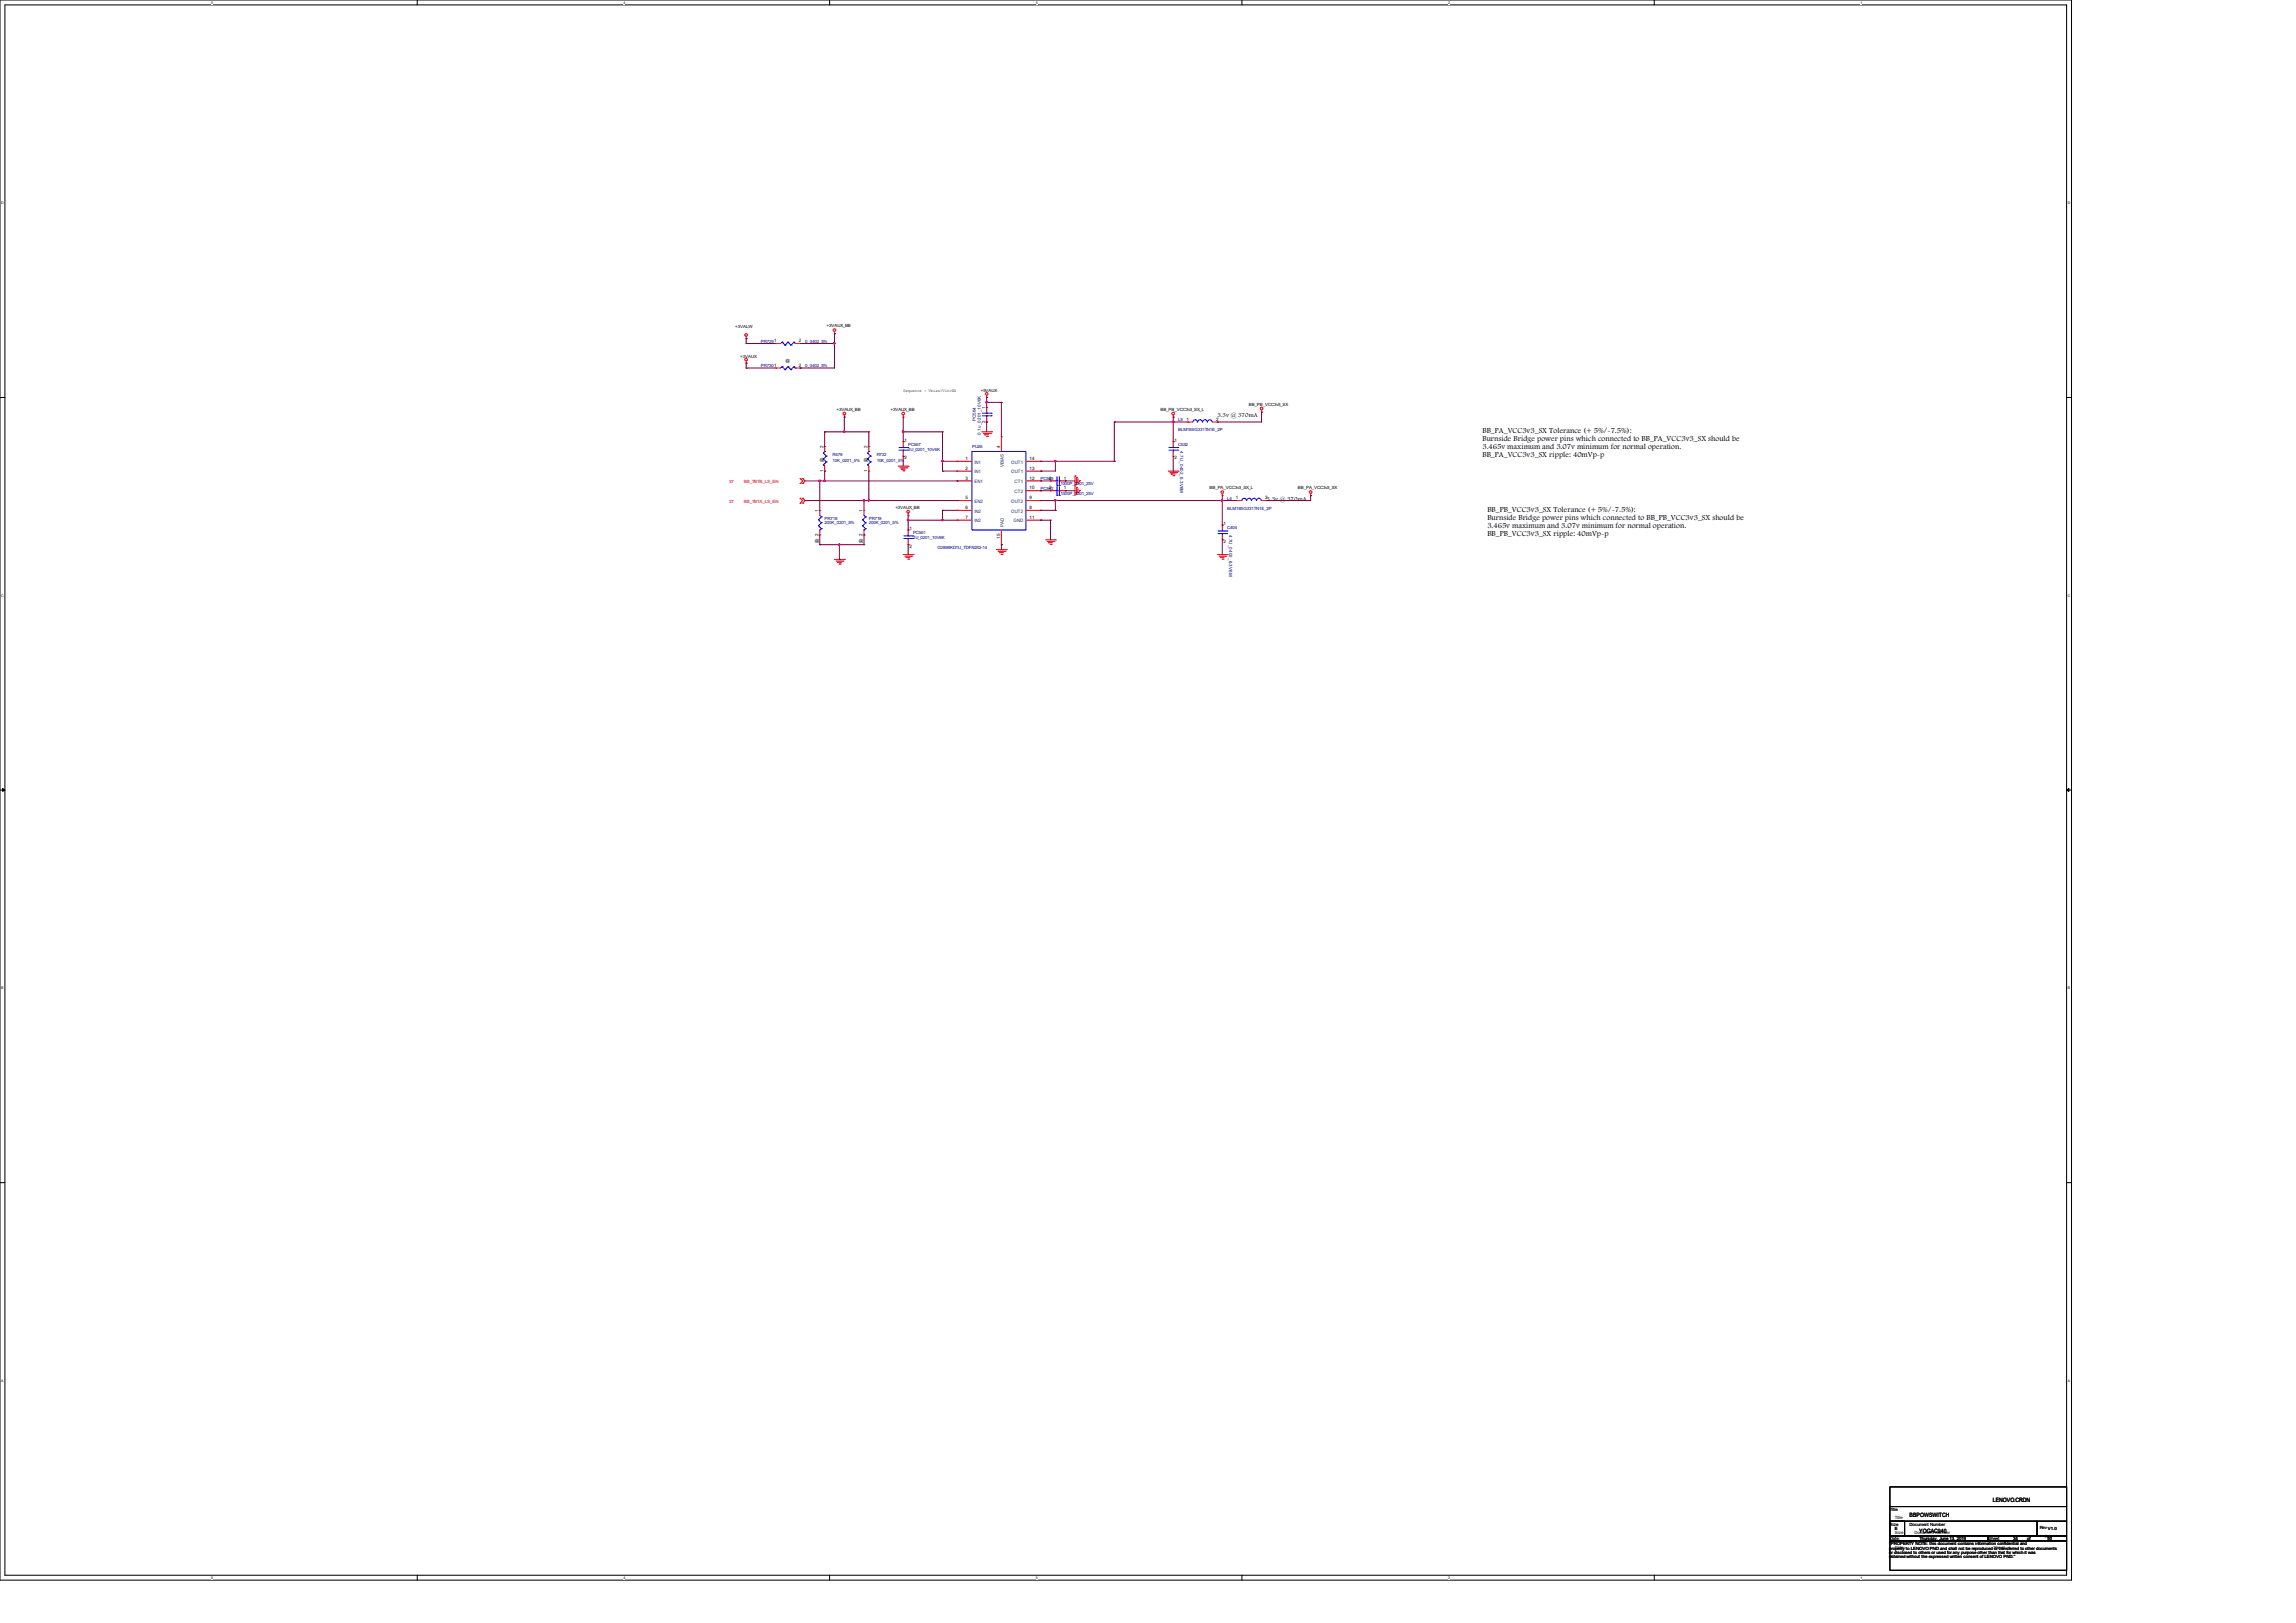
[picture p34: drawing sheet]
<svg xmlns="http://www.w3.org/2000/svg" width="297mm" height="210mm" viewBox="0 0 297 210" stroke-linecap="round" stroke-linejoin="round" font-family="sans-serif">
<defs><g id="words">
<g font-size="1">
<text x="191.8" y="56.1">BB_PA_VCC3v3_SX Tolerance (+ 5%/-7.5%):</text>
<text x="191.8" y="57.1">Burnside Bridge power pins which connected to BB_PA_VCC3v3_SX should be</text>
<text x="191.8" y="58.1">3.465v maximum and 3.07v minimum for normal operation.</text>
<text x="191.8" y="59.1">BB_PA_VCC3v3_SX ripple: 40mVp-p</text>
<text x="192.4" y="66.3">BB_PB_VCC3v3_SX Tolerance (+ 5%/-7.5%):</text>
<text x="192.4" y="67.3">Burnside Bridge power pins which connected to BB_PB_VCC3v3_SX should be</text>
<text x="192.4" y="68.3">3.465v maximum and 3.07v minimum for normal operation.</text>
<text x="192.4" y="69.3">BB_PB_VCC3v3_SX ripple: 40mVp-p</text>
</g>
<g font-size=".8">
<text x="157.5" y="54">3.3v @ 370mA</text>
<text x="163.8" y="64.8">3.3v @ 370mA</text>
<text x="247" y="196.3">BBPOWSWITCH</text>
<text x="257.8" y="194.4">LENOVO.CRDN</text>
<text x="248.3" y="198.3">YOGAC940</text>
</g>
<g font-size=".6">
<text x="95.1" y="42.5">+3VALW</text>
<text x="95.8" y="46.3">+3VAUX</text>
<text x="101.6" y="46.9">@</text>
<text x="103.3" y="47.5">2</text>
<text x="103.3" y="44.3">2</text>
<text x="106.9" y="42.3">+3VAUX_BB</text>
<text x="108.2" y="53.1">+3VAUX_BB</text>
<text x="115.2" y="53.1">+3VAUX_BB</text>
<text x="116.8" y="50.7">Sequence : Vbias&gt;Vin&gt;EN</text>
<text x="126.9" y="50.7">+5VAUX</text>
<text x="127.5" y="52.9" transform="rotate(-90 127.5 52.9)">1</text>
<text x="150.1" y="53.1">BB_PB_VCC3v3_SX_L</text>
<text x="161.5" y="52.5">BB_PB_VCC3v3_SX</text>
<text x="106" y="59.6">@</text>
<text x="106.5" y="58" transform="rotate(-90 106.5 58)">2</text>
<text x="111.7" y="59.6">@</text>
<text x="112.2" y="58" transform="rotate(-90 112.2 58)">2</text>
<text x="117" y="57.2">1</text>
<text x="117" y="59.4">2</text>
<text x="124.9" y="59.5">1</text>
<text x="127.5" y="54.8" transform="rotate(-90 127.5 54.8)">2</text>
<text x="129.4" y="57.9" transform="rotate(-90 129.4 57.9)">4</text>
<text x="133.2" y="59.5">14</text>
<text x="151.9" y="57.2">1</text>
<text x="151.9" y="59.4">2</text>
<text x="153.5" y="54.4">1</text>
<text x="157.3" y="54.4">2</text>
<text x="106.5" y="61.1" transform="rotate(-90 106.5 61.1)">1</text>
<text x="112.2" y="61.1" transform="rotate(-90 112.2 61.1)">1</text>
<text x="115.8" y="65.8">+3VAUX_BB</text>
<text x="124.9" y="65.9">6</text>
<text x="124.9" y="60.8">2</text>
<text x="124.9" y="62.1">3</text>
<text x="124.9" y="64.6">5</text>
<text x="133.2" y="62.1">12</text>
<text x="133.2" y="63.3">10</text>
<text x="133.2" y="60.8">13</text>
<text x="133.2" y="65.9">8</text>
<text x="133.2" y="64.6">9</text>
<text x="135.7" y="62.1">2</text>
<text x="135.7" y="63.3">2</text>
<text x="137.6" y="62.1">1</text>
<text x="137.6" y="63.3">1</text>
<text x="156.5" y="63.3">BB_PA_VCC3v3_SX_L</text>
<text x="159.8" y="64.6">1</text>
<text x="163.7" y="64.6">2</text>
<text x="167.9" y="63.3">BB_PA_VCC3v3_SX</text>
<text x="105.4" y="70.1">@</text>
<text x="105.9" y="69.4" transform="rotate(-90 105.9 69.4)">2</text>
<text x="105.9" y="66.2" transform="rotate(-90 105.9 66.2)">1</text>
<text x="111.1" y="70.1">@</text>
<text x="111.6" y="69.4" transform="rotate(-90 111.6 69.4)">2</text>
<text x="111.6" y="66.2" transform="rotate(-90 111.6 66.2)">1</text>
<text x="117.6" y="68.6">1</text>
<text x="117.6" y="70.9">2</text>
<text x="124.9" y="67.1">7</text>
<text x="129.4" y="69.7" transform="rotate(-90 129.4 69.7)">15</text>
<text x="133.2" y="67.1">11</text>
<text x="158.3" y="68">1</text>
<text x="158.3" y="70.2">2</text>
<text x="244.5" y="195.5">Title</text>
<text x="244.5" y="197.4">Size</text>
<text x="245.1" y="196.6">Title</text>
<text x="247" y="197.4">Document Number</text>
<text x="263.9" y="197.9">Rev</text>
<text x="244.4" y="200">&quot;PROPERTY NOTE: this document contains information confidential and</text>
<text x="244.4" y="200.5">property to LENOVO PND and shall not be reproduced or transferred to other documents</text>
<text x="244.4" y="201.1">or disclosed to others or used for any purpose other than that for which it was</text>
<text x="244.4" y="201.6">obtained without the expressed written consent of LENOVO PND.&quot;</text>
<text x="244.5" y="199.3">Date:</text>
<text x="245.1" y="198">E</text>
<text x="245.1" y="198.5">Size</text>
<text x="245.1" y="200.4">Date:</text>
<text x="247.7" y="198.5">Document Number</text>
<text x="248.3" y="199.3">Thursday, June 13, 2019</text>
<text x="257.2" y="199.3">Sheet</text>
<text x="257.9" y="200.4">Sheet</text>
<text x="260.4" y="199.3">34</text>
<text x="262.2" y="199.3">of</text>
<text x="264.5" y="199">Rev</text>
<text x="264.9" y="199.3">50</text>
<text x="264.9" y="198">V1.0</text>
</g>
<g font-size=".6" fill="#000080">
<text x="98.4" y="47.5">PR7301</text>
<text x="98.4" y="44.4">PR7291</text>
<text x="104.2" y="47.5">0_0402_5%</text>
<text x="104.2" y="44.4">0_0402_5%</text>
<text x="107.7" y="59">R479</text>
<text x="107.7" y="59.7">10K_0201_5%</text>
<text x="113.4" y="59">R732</text>
<text x="113.4" y="59.7">10K_0201_5%</text>
<text x="117.5" y="57.7">PC567</text>
<text x="117.5" y="58.3">1U_0201_10V6K</text>
<text x="125.7" y="57.9">PU26</text>
<text x="126.2" y="54.5" transform="rotate(-90 126.2 54.5)">PC564</text>
<text x="126.9" y="56.2" transform="rotate(-90 126.9 56.2)">0.1u_0201_10V6K</text>
<text x="152.4" y="54.5">L5</text>
<text x="152.4" y="55.8">BLM18SG331TN1E_2P</text>
<text x="152.4" y="57.7">C532</text>
<text x="152.7" y="58.4" transform="rotate(90 152.7 58.4)">4.7U_0402_6.3V6M</text>
<text x="134.6" y="62.1">PC565</text>
<text x="134.6" y="63.4">PC562</text>
<text x="137.2" y="62.8">1000P_0201_25V</text>
<text x="137.2" y="64.1">1000P_0201_25V</text>
<text x="158.7" y="64.7">L4</text>
<text x="158.7" y="66">BLM18SG331TN1E_2P</text>
<text x="106.7" y="67.2">PR718</text>
<text x="106.7" y="67.9">200K_0201_5%</text>
<text x="112.4" y="67.2">PR719</text>
<text x="112.4" y="67.9">200K_0201_5%</text>
<text x="118.1" y="69.1">PC561</text>
<text x="118.1" y="69.8">1U_0201_10V6K</text>
<text x="121.3" y="71">G2898KD1U_TDFN2X3-14</text>
<text x="158.7" y="68.5">C404</text>
<text x="159" y="69.2" transform="rotate(90 159 69.2)">4.7U_0402_6.3V6M</text>
</g>
<g font-size=".6" fill="#004080">
<text x="126.1" y="60">IN1</text>
<text x="130.8" y="60">OUT1</text>
<text x="126.1" y="61.3">IN1</text>
<text x="126.1" y="62.5">EN1</text>
<text x="126.1" y="65.1">EN2</text>
<text x="129.8" y="60.5" transform="rotate(-90 129.8 60.5)">VBIAS</text>
<text x="130.8" y="61.3">OUT1</text>
<text x="130.8" y="65.1">OUT2</text>
<text x="131.2" y="62.5">CT1</text>
<text x="131.2" y="63.8">CT2</text>
<text x="126.1" y="66.3">IN2</text>
<text x="126.1" y="67.6">IN2</text>
<text x="129.8" y="68.2" transform="rotate(-90 129.8 68.2)">PAD</text>
<text x="130.8" y="66.3">OUT2</text>
<text x="131.1" y="67.6">GND</text>
</g>
<g font-size=".6" fill="#f00">
<text x="94.3" y="65.1">37</text>
<text x="94.3" y="62.5">37</text>
<text x="96.2" y="65.1">BB_TBTA_LS_EN</text>
<text x="96.2" y="62.5">BB_TBTB_LS_EN</text>
</g>
<g font-size=".5">
<text x="27.3" y=".5">5</text>
<text x="80.6" y=".5">4</text>
<text x="134" y=".5">3</text>
<text x="187.3" y=".5">2</text>
<text x="240.7" y=".5">1</text>
<text x=".2" y="26.4">D</text>
<text x="267.5" y="26.4">D</text>
<text x=".2" y="77.2">C</text>
<text x="267.5" y="77.2">C</text>
<text x=".2" y="128">B</text>
<text x="267.5" y="128">B</text>
<text x=".2" y="178.8">A</text>
<text x="267.5" y="178.8">A</text>
<text x="27.3" y="204.3">5</text>
<text x="80.6" y="204.3">4</text>
<text x="134" y="204.3">3</text>
<text x="187.3" y="204.3">2</text>
<text x="240.7" y="204.3">1</text>
</g>
</g></defs>
<path d="M0 0h268v204.5h-268zM.6 .6h266.7v203.2h-266.7z" fill="none" stroke="#000" stroke-width=".13"/>
<g fill="#fff">
<path d="M27.3 .1h.2v.5h-.2z"/>
<path d="M27.3 203.9h.2v.5h-.2z"/>
</g>
<path d="M54 0v.6M54 203.8v.7" fill="none" stroke="#000" stroke-width=".13"/>
<g fill="#fff">
<path d="M80.6 .1h.3v.5h-.3z"/>
<path d="M80.6 203.9h.3v.5h-.3z"/>
</g>
<path d="M107.3 0v.6M107.3 203.8v.7" fill="none" stroke="#000" stroke-width=".13"/>
<g fill="#fff">
<path d="M134 .1h.2v.5h-.2z"/>
<path d="M134 203.9h.2v.5h-.2z"/>
</g>
<path d="M160.7 0v.6M160.7 203.8v.7" fill="none" stroke="#000" stroke-width=".13"/>
<g fill="#fff">
<path d="M187.3 .1h.2v.5h-.2z"/>
<path d="M187.3 203.9h.2v.5h-.2z"/>
</g>
<path d="M214 0v.6M214 203.8v.7" fill="none" stroke="#000" stroke-width=".13"/>
<g fill="#fff">
<path d="M240.7 .1h.2v.5h-.2z"/>
<path d="M240.7 203.9h.2v.5h-.2z"/>
<path d="M.2 26h.3v.5h-.3z"/>
<path d="M267.5 26h.3v.5h-.3z"/>
<path d="M.2 76.8h.3v.5h-.3z"/>
<path d="M267.5 76.8h.3v.5h-.3z"/>
</g>
<path d="M0 51.4h.6M267.3 51.4h.7" fill="none" stroke="#000" stroke-width=".13"/>
<g fill="#fff">
<path d="M.2 127.6h.2v.5h-.2z"/>
<path d="M267.5 127.6h.3v.5h-.3z"/>
</g>
<path d="M0 102.2h.6M267.3 102.2h.7" fill="none" stroke="#000" stroke-width=".13"/>
<path d="M.3 102l.3 .2-.3 .2zM267.3 102.2l.3-.2v.4z" fill="#000" stroke="#000" stroke-width=".13"/>
<g fill="#fff">
<path d="M.2 178.4h.3v.5h-.3z"/>
<path d="M267.5 178.4h.3v.5h-.3z"/>
</g>
<path d="M0 153h.6M267.3 153h.7M244.5 196.8h19v2h-19zM244.5 198.8h12.7v.6h-12.7zM244.5 196.8h1.9v2h-1.9zM244.5 192.4h22.8v2.5h-22.8zM244.5 194.9h22.8v1.9h-22.8zM244.5 199.4h22.8v3.8h-22.8zM257.2 198.8h10.1v.6h-10.1zM263.5 196.8h3.8v2h-3.8z" fill="none" stroke="#000" stroke-width=".13"/>
<g fill="none" stroke="#f00" stroke-width=".13">
<path d="M96.5 43.8h.1M96.5 47h.1M96.5 43.6v.2M96.5 46.7v.3M100.3 47.6h.7M100.3 44.4h.7M100.3 47.6h.1M100.3 44.4h.1M102.9 47.6h.6M102.9 44.4h.6M103.5 47.6h.1M103.5 44.4h.1"/>
<path d="M106.7 57.8h.1M106.7 57.8v.6M107.9 43.2h.1M107.9 42.9v.3M109.2 54h.1M109.2 53.7v.3M112.4 57.8h.1M112.4 57.8v.6M116.8 54h.1M116.8 57.1h.1M116.8 59.1h.1M116.8 53.7v.3"/>
<path d="M116.8 57.1v.7M116.8 58.4v.7M123.8 59.7h.1M123.8 59.7h1.9M127 55.9h1.3M127.2 56.1h.9M127.4 56.3h.5M127.4 56.3h.1M127.6 56.5h.1M127.6 51.4h.1M127.6 52.7h.1M127.6 54.6h.1"/>
<path d="M127.6 51.2v.2M127.6 52.7v.6M127.6 54v.6M127.7 56.5h.1M128.1 56.1h.1M128.3 55.9h.1M129.5 56.5h.1M129.5 56.5v1.9M132.7 59.7h1.9M134.6 59.7h.1M151.8 54h.1M151.8 57.1h.1"/>
<path d="M151.8 59.1h.1M151.8 53.7v.3M151.8 57.1v.7M151.8 58.4v.7M153.7 54.6h.1M153.7 54.6h.6M156.8 54.6h.7M157.5 54.6h.1M163.2 53.3h.1M163.2 53.1v.2M103.5 64.5l.3 .3-.3 .3M103.5 61.9l.3 .3-.3 .4"/>
<path d="M103.5 64.5h.1M103.5 65.1h.1M103.5 61.9h.1M103.5 62.6h.1M103.8 64.5l.3 .3-.3 .3M103.8 61.9l.3 .3-.3 .4M103.8 64.5h.1M103.8 65.1h.1M103.8 61.9h.1M103.8 62.6h.1M106 66h.1M106 69.2h.1"/>
<path d="M106 66v.7M106 68.6v.6M106.7 61h.1M106.7 60.3v.7M107.9 72.4h1.3M108.2 72.6h.9M108.3 72.8h.5M108.3 72.8h.1M108.5 73h.2M108.7 73h.1M109.1 72.6h.1M109.2 72.4h.1"/>
<path d="M111.8 66h.1M111.8 69.2h.1M111.8 66v.7M111.8 68.6v.6M112.4 61h.1M112.4 60.3v.7M116.2 60.3h1.3M116.4 60.5h.9M116.6 60.7h.5M116.6 60.7h.1M116.8 60.9h.1M116.8 71.8h1.3"/>
<path d="M116.9 60.9h.1M117.1 72h.8M117.2 72.1h.1M117.2 72.1h.5M117.3 60.5h.1M117.4 72.3h.2M117.5 60.3h.1M117.5 66.7h.1M117.5 68.6h.1M117.5 70.5h.1M117.5 66.4v.3M117.5 68.6v.6"/>
<path d="M117.5 69.8v.7M117.6 72.3h.1M117.9 72h.1M118.1 71.8h.1M123.8 66h.1M123.8 61h.1M123.8 62.2h.1M123.8 64.8h.1M123.8 67.3h.1M123.8 61h1.9M123.8 64.8h1.9M123.8 62.2h1.9"/>
<path d="M123.8 66h1.9M123.8 67.3h1.9M128.9 71.1h1.3M129.1 71.3h.9M129.3 71.5h.5M129.3 71.5h.1M129.5 71.7h.1M129.5 70.5h.1M129.5 68.6v1.9M129.6 71.7h.1M130 71.3h.1M130.2 71.1h.1"/>
<path d="M132.7 61h1.9M132.7 64.8h1.9M132.7 62.2h1.9M132.7 63.5h1.9M132.7 66h1.9M132.7 67.3h1.9M134.6 61h.1M134.6 62.2h.1M134.6 63.5h.1M134.6 66h.1M134.6 64.8h.1M134.6 67.3h.1"/>
<path d="M135.3 69.8h1.2M135.5 70.1h.9M135.6 70.2h.5M135.6 70.2h.1M135.8 70.4h.2M135.9 62.2h.1M135.9 63.5h.1M135.9 62.2h.6M135.9 63.5h.6M136 70.4h.1M136.4 70.1h.1M136.5 69.8h.1"/>
<path d="M137.2 62.2h.6M137.2 63.5h.6M137.8 62.2h.1M137.8 63.5h.1M139.1 61.6h.1M139.1 62.9h.1M139.1 61.6v2.5M139.3 61.8h.1M139.3 63.1h.1M139.3 61.8v.9M139.3 63.1v.9M139.4 62.5h.1"/>
<path d="M139.4 63.8h.1M139.4 62v.5M139.4 63.2v.6M139.7 62.2h.1M139.7 63.5h.1M139.7 62.2v.1M139.7 63.5v.1M151.1 61h1.3M151.3 61.2h.9M151.5 61.3h.5M151.5 61.3h.1M151.7 61.6h.1"/>
<path d="M151.8 61.6h.1M152.2 61.2h.1M152.4 61h.1M157.5 71.8h1.3M157.7 72h.9M157.9 72.1h.5M157.9 72.1h.1M158.1 72.3h.1M158.1 64.1h.1M158.1 67.9h.1M158.1 69.8h.1M158.1 63.9v.2"/>
<path d="M158.1 67.9v.7M158.1 69.2v.7M158.2 72.3h.1M158.6 72h.1M158.7 71.8h.1M160 64.8h.1M160 64.8h.7M163.2 64.8h.6M163.8 64.8h.1M169.5 64.1h.1M169.5 63.9v.2"/>
<circle cx="96.5" cy="43.3" r=".17"/>
<circle cx="96.5" cy="46.5" r=".17"/>
<circle cx="107.9" cy="42.7" r=".17"/>
<circle cx="109.2" cy="53.5" r=".17"/>
<circle cx="116.8" cy="53.5" r=".17"/>
<circle cx="127.6" cy="51" r=".17"/>
<circle cx="151.8" cy="53.5" r=".17"/>
<circle cx="163.2" cy="52.9" r=".17"/>
<circle cx="117.5" cy="66.2" r=".17"/>
<circle cx="158.1" cy="63.7" r=".17"/>
<circle cx="169.5" cy="63.7" r=".17"/>
</g>
<g fill="none" stroke="#00f" stroke-width=".13">
<path d="M101.2 47.5h.1M101.2 44.3h.1M101.2 47.5l.4 .3M101.2 44.3l.4 .4M101.2 47.5l-.2 .1M101.2 44.3l-.2 .1M101.6 47.8h.1M101.6 44.7h.1M101.9 47.5h.1M101.9 44.3h.1M101.9 47.5l.4 .3M101.9 44.3l.4 .4"/>
<path d="M101.9 47.5l-.3 .3M101.9 44.3l-.3 .4M102.3 47.8h.1M102.3 44.7h.1M102.7 47.5h.1M102.7 44.3h.1M102.7 47.5l.2 .1M102.7 44.3l.2 .2M102.7 47.5l-.4 .3M102.7 44.3l-.4 .4M102.9 47.6h.1M102.9 44.4h.1"/>
<path d="M106.5 59.4h.1M106.5 58.6h.1M106.5 59.4l.4 .4M106.5 58.6l.4 .4M106.7 58.4l-.2 .2M106.7 58.4h.1M106.9 59.8l-.4 .4M106.9 59l-.4 .4M106.9 59.8h.1M106.9 59h.1M112.2 59.4h.1M112.2 58.6h.1"/>
<path d="M112.2 59.4l.4 .4M112.2 58.6l.4 .4M112.4 58.4h.1M112.4 58.4l-.2 .2M112.6 59.8l-.4 .4M112.6 59l-.4 .4M112.6 59.8h.1M112.6 59h.1M116.3 58.3h1.1M116.3 57.9h1.1M116.8 57.9h.1M116.8 58.3h.1"/>
<path d="M116.8 57.8v.1M116.8 58.3v.1M117.4 58.3h.1M117.4 57.9h.1M125.7 58.4h7v10.2h-7zM127.1 53.8h1.1M127.1 53.5h1.1M127.6 53.5h.1M127.6 53.8h.1M127.6 53.3v.2M127.6 53.8v.2M128.2 53.8h.1"/>
<path d="M128.2 53.5h.1M151.2 58.3h1.2M151.2 57.9h1.2M151.8 57.9h.1M151.8 58.3h.1M151.8 57.8v.1M151.8 58.3v.1M152.4 58.3h.1M152.4 57.9h.1M154.9 54.6a.3 .3 0 0 0-.3-.3 .3 .3 0 0 0-.3 .3M155.5 54.6a.3 .3 0 0 0-.3-.3 .3 .3 0 0 0-.3 .3M156.2 54.6a.3 .3 0 0 0-.3-.3 .3 .3 0 0 0-.3 .3"/>
<path d="M156.8 54.6a.3 .3 0 0 0-.3-.3 .3 .3 0 0 0-.3 .3M105.9 67.3h.1M105.9 68h.1M105.9 67.3l.4 .3M105.9 68l.4 .4M106 68.6h.1M106 66.7l.3 .2M106.3 66.9h.1M106.3 67.6h.1M106.3 68.4h.1M106.3 66.9l-.4 .4M106.3 67.6l-.4 .4"/>
<path d="M106.3 68.4l-.3 .2M106.5 60.2h.1M106.5 60.2l.2 .1M111.6 67.3h.1M111.6 68h.1M111.6 67.3l.4 .3M111.6 68l.4 .4M111.8 68.6h.1M111.8 66.7l.2 .2M112 66.9h.1M112 67.6h.1M112 68.4h.1"/>
<path d="M112 66.9l-.4 .4M112 67.6l-.4 .4M112 68.4l-.2 .2M112.2 60.2l.2 .1M112.2 60.2h.1M116.9 69.7h1.2M116.9 69.3h1.2M117.5 69.3h.1M117.5 69.7h.1M117.5 69.2v.1M117.5 69.7v.1M118.1 69.7h.1"/>
<path d="M118.1 69.3h.1M136.5 62.2h.2M136.5 63.5h.2M136.7 62.8h.1M136.7 62.2h.1M136.7 64.1h.1M136.7 63.5h.1M136.7 61.7v1.1M136.7 62.9v1.2M137 62.2h.1M137 62.8h.1M137 63.5h.1"/>
<path d="M137 64.1h.1M137 61.7v1.1M137 62.9v1.2M137 62.2h.2M137 63.5h.2M157.6 69h1.1M157.6 68.7h1.1M158.1 68.7h.1M158.1 69h.1M158.1 68.6v.1M158.1 69v.2M158.7 69h.1"/>
<path d="M158.7 68.7h.1M161.2 64.8a.3 .3 0 0 0-.2-.3 .3 .3 0 0 0-.3 .3M161.9 64.8a.3 .3 0 0 0-.3-.3 .3 .3 0 0 0-.3 .3M162.5 64.8a.3 .3 0 0 0-.3-.3 .3 .3 0 0 0-.3 .3M163.2 64.8a.3 .3 0 0 0-.3-.3 .3 .3 0 0 0-.3 .3"/>
</g>
<g fill="none" stroke="#800040" stroke-width=".13">
<path d="M96.5 44.4h.1M96.5 43.8h.1M96.5 47h.1M96.5 47.6h.1M96.5 43.8v.6M96.5 47v.6M96.5 44.4h3.8M96.5 47.6h3.8M103.5 44.4h4.4M103.5 44.4h.1M103.5 47.6h.1M106.7 55.9h5.7"/>
<path d="M106.7 55.9h.1M106.7 55.9v1.9M107.9 43.2h.1M107.9 44.4h.1M107.9 43.2v4.4h-4.4M109.2 55.9h.1M109.2 54h.1M109.2 54v1.9M112.4 55.9h.1M112.4 55.9v1.9M116.8 55.9h5.1M116.8 55.9h.1"/>
<path d="M116.8 59.1h.1M116.8 57.1h.1M116.8 54v3.1M116.8 59.1v1.2M121.9 59.7h.1M121.9 55.9h.1M121.9 55.9v5.1M121.9 59.7h1.9M127.6 51.4h.1M127.6 54.6h.1M127.6 52.1h.1M127.6 51.4v1.3"/>
<path d="M127.6 54.6v1.3M127.6 52.1h1.9M129.5 52.1h.1M129.5 52.1v4.4M134.6 59.7h9.5M136.5 59.7h.1M136.5 59.7v1.3h-1.9M144.1 59.7h.1M144.1 54.6h.1M144.1 54.6v5.1M144.1 54.6h9.6M151.8 54.6h.1"/>
<path d="M151.8 54h.1M151.8 57.1h.1M151.8 54v3.1M151.8 59.1v1.9M157.5 54.6h.1M163.2 53.3h.1M163.2 53.3v1.3h-5.7M104.1 64.8h19.7M104.1 62.2h19.7M106 62.2h.1M106 70.5h.1M106 62.2v3.8"/>
<path d="M106 69.2v1.3M106 70.5h5.8M106.7 61h.1M106.7 62.2h.1M106.7 61v1.2M108.6 70.5h.1M108.6 72.4h.1M108.6 70.5v1.9M111.8 64.8h.1M111.8 70.5h.1M111.8 69.2h.1M111.8 64.8v1.2"/>
<path d="M111.8 69.2v1.3M112.4 64.8h.1M112.4 61v3.8M117.5 67.3h6.3M117.5 67.3h.1M117.5 70.5h.1M117.5 68.6h.1M117.5 66.7v1.9M117.5 70.5v1.3M121.9 61h.1M121.9 66h.1M121.9 67.3h.1"/>
<path d="M121.9 66v1.3M121.9 61h1.9M121.9 66h1.9M123.8 62.2h.1M123.8 64.8h.1M129.5 70.5h.1M129.5 70.5v.6M134.6 64.8h.1M134.6 61h.1M134.6 67.3h.1M134.6 66h.1M134.6 62.2h.1"/>
<path d="M134.6 63.5h.1M134.6 62.2h1.3M134.6 67.3h1.3M134.6 63.5h1.3M134.6 64.8h25.4M134.6 66h1.9M135.9 67.3h.1M135.9 67.3v2.5M136.5 64.8h.1M136.5 66h.1M136.5 64.8v1.2M137.8 62.2h.1"/>
<path d="M137.8 63.5h.1M137.8 62.2h1.3M137.8 63.5h1.3M151.8 61h.1M158.1 64.8h.1M158.1 69.8h.1M158.1 67.9h.1M158.1 64.1v3.8M158.1 69.9v1.9M163.8 64.8h.1M169.5 64.1h.1M169.5 64.1v.7h-5.7"/>
</g>
<g fill="#f0f" stroke="#f0f" stroke-width=".13">
<circle cx="127.6" cy="52" r=".11"/>
<circle cx="121.9" cy="67.3" r=".11"/>
<circle cx="117.5" cy="67.3" r=".11"/>
<circle cx="116.8" cy="55.9" r=".11"/>
<circle cx="121.9" cy="59.7" r=".11"/>
<circle cx="111.7" cy="64.7" r=".11"/>
<circle cx="136.5" cy="59.7" r=".11"/>
<circle cx="109.2" cy="55.9" r=".11"/>
<circle cx="106.7" cy="62.2" r=".11"/>
<circle cx="112.4" cy="64.7" r=".11"/>
<circle cx="106" cy="62.2" r=".11"/>
<circle cx="108.6" cy="70.5" r=".11"/>
<circle cx="158.1" cy="64.7" r=".11"/>
<circle cx="136.5" cy="64.7" r=".11"/>
<circle cx="151.7" cy="54.6" r=".11"/>
<circle cx="107.9" cy="44.4" r=".11"/>
</g>
<use href="#words"/>
</svg>
